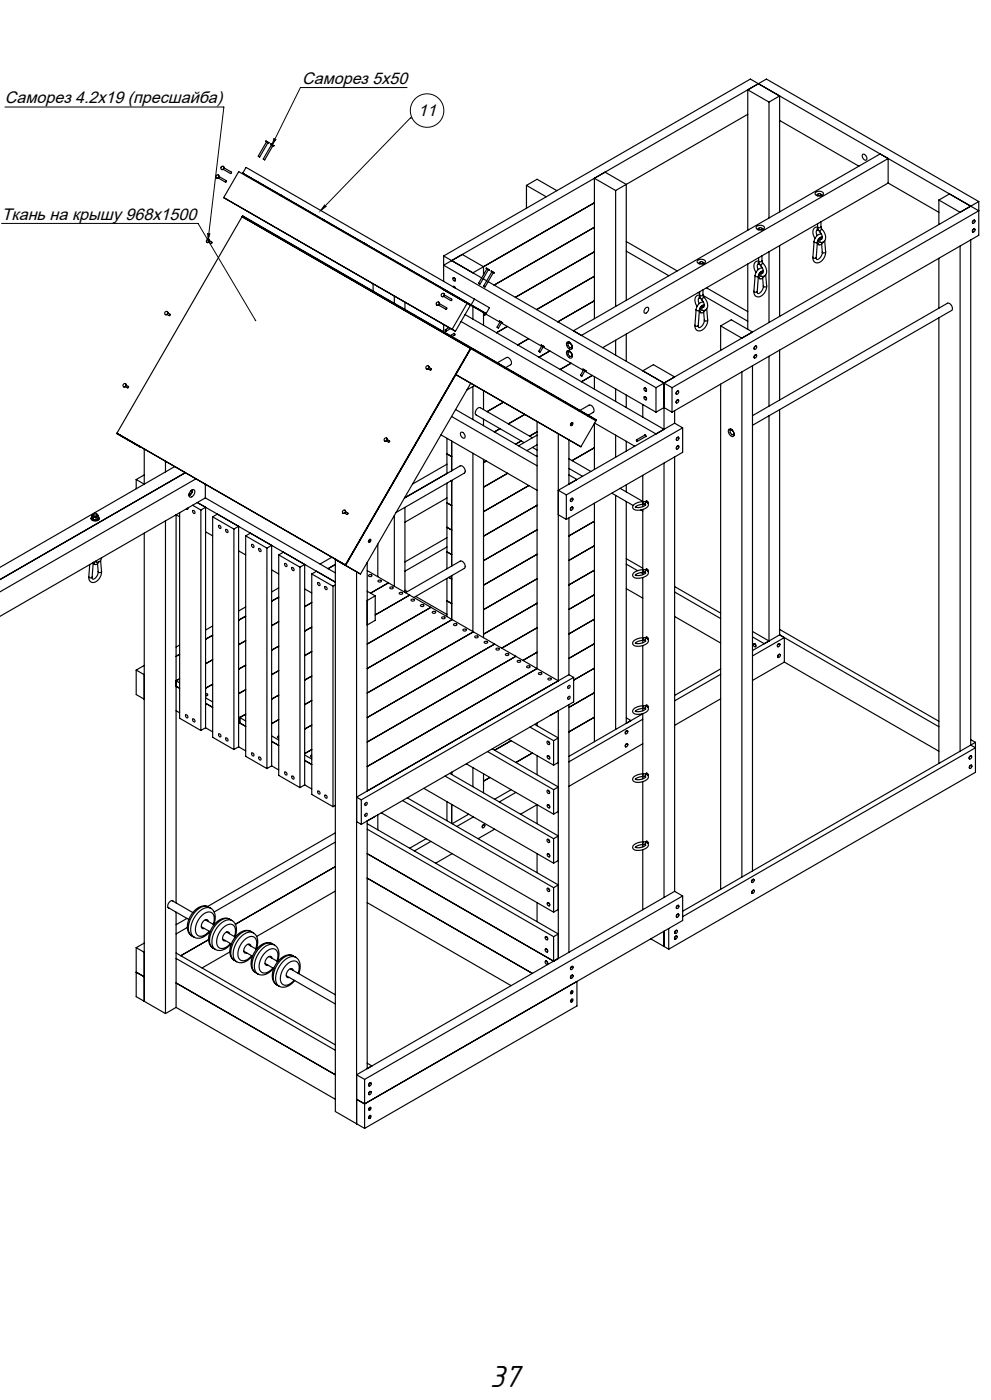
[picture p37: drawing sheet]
<svg xmlns="http://www.w3.org/2000/svg" width="297mm" height="420mm" viewBox="0 0 297 420" stroke-linecap="round" stroke-linejoin="round" font-family="sans-serif">
<defs><g id="words">
<text font-size="9.5" x="146.8" y="416.1">37</text>
<g font-size="5">
<text x="90.6" y="25.1">Саморез 5х50</text>
<text x="1.5" y="31">Саморез 4.2х19 (пресшайба)</text>
<text x="125.3" y="34.7">11</text>
<text x=".5" y="65.9">Ткань на крышу 968х1500</text>
</g>
</g></defs>
<g fill="none" stroke="#000" stroke-width=".35">
<path d="M224.1 26.9l5.6-3.2 63.6 36.8M224.1 34.3l-39.6 22.9M224.1 26.9v42.2M224.1 26.9l6.4 3.7M227.3 25.1l-91.9 53.1M230.5 30.6v34.8M230.5 30.6l3.2-1.8v34.8M233.7 36.1l23.7 13.8M65.4 52.5l.2 .4-.1 .3-.6 .2M65.6 53l2.2 1.2 .1 .3-.3 .2-2.2-1.3M66.9 49.9l.2 .3v.4l-.3 .3-.4-.1M67.1 50.4l2.2 1.2 .1 .3-.3 .2-2.2-1.3"/>
<path d="M71.5 51.5l69.5 40.1-4.5 7.8-69.5-40.1zM72.7 52l73 42.1 1-1.8-4.5-2.6M72.7 52l1-1.8 68.5 39.5M72.7 52l4.5 2.6M77.4 46.8l.4 .3zM78.9 47.7l.4 .3zM79.7 42.4l.9 .5M79.9 42.5l-.2-.1 .9 .5-.3-.1M79.9 42.5l.4 .3M79.9 42.5l-2.5 4.3M80.3 42.8l-2.5 4.3M81.2 43.2l.9 .6"/>
<path d="M81.4 43.4l-.2-.2 .9 .6-.3-.2M81.4 43.4l.4 .2M81.4 43.4l-2.5 4.3M81.8 43.6l-2.5 4.4M83.9 58.4h.1M84.2 58.5l-.3-.1 .9 .5-.2-.1M84.2 58.5l.4 .3M84.2 58.5l-.1 .2M84.6 58.8l-.1 .2M84.8 58.9h.1M157.8 55.6v6.9M157.8 55.6l5.9 3.4"/>
<path d="M157.8 55.6l3.2-1.8 5.9 3.4M178.1 53.5l3.2-1.9 6.4 3.7v34.8M178.1 53.5v42.1M178.1 53.5l6.4 3.7M184.5 57.2v34.7M244.5 57.7a1.46 1.46 0 0 1 2.3 .5 1.4 1.4 0 0 1-2.5-.2zM245 58.5l-.2 .2M245 58.5l-.3 .1M245 58.3v.5M245 58.4v.1M245.1 58.2l.4-.1a.37 .37 0 0 1 .5 .1 .37 .37 0 0 1-.1 .5 .37 .37 0 0 1-.5-.1l-.3-.1zM246 58.4l.3 .3z"/>
<path d="M246 58.3v.5M258.5 46.3a1.02 1.02 0 0 1 1.1 .6 1.02 1.02 0 0 1-.2 1.2l-.8-.7zM263.8 46.2l-92 53M266.2 54.9l15.2 8.8M266.2 54.9v-7.3l-91.9 53M266.2 54.9l-85.6 49.4M284.6 58.2l-3.2 1.8M62.6 71.8l.2 .3-.1 .4-.3 .3-.4-.1M62.8 72.3l.6 .3 .1 .3-.2 .2-.7-.4M72.5 65l-37.5 65 68.6 39.5 37.5-65.1M72.5 65l106.1 61.2-4.5 7.8-37.5-21.6 4.6-8.1M72.7 64.9l106 61.1-106.1-61.2-.1 .2"/>
<path d="M96.4 65.6h.1M96.7 65.8l-.3-.2 .9 .5-.2-.1M96.7 65.8l.4 .2M96.7 65.8l-.1 .1M97.1 66l-.1 .2M97.3 66.1h.1M108.9 72.8h.1M109.2 73l-.3-.2 .9 .6-.2-.2M109.2 73l.4 .2M109.2 73l-.1 .1M109.6 73.2l-.1 .2M109.8 73.4h.1"/>
<path d="M133 76.8l11.4 6.6M133 76.8l91.9-53.1 68.4 39.5-91.9 53.1M133 76.8v7.6M178.1 60.8l-33.2 19.2M178.1 68.2l-30 17.3M178.1 75.5l-23.6 13.7M187.7 75.3l12.8 7.4M187.7 72.5l15.3 8.8M209.1 78.1a1.46 1.46 0 0 1 2.3 .5 1.4 1.4 0 0 1-2.5-.2zM209.6 78.9l-.2 .2M209.6 78.9l-.2 .1M209.7 78.8v.4"/>
<path d="M209.7 78.8l-.1 .1M209.8 78.6l.3-.1a.37 .37 0 0 1 .5 .1 .37 .37 0 0 1-.1 .5 .37 .37 0 0 1-.5-.1l-.3-.2zM210.7 78.8l.2 .3zM210.7 78.8v.4M224.1 79.2v19.6M226.8 67.9a1.46 1.46 0 0 1 2.3 .5 1.4 1.4 0 0 1-2.5-.2zM227.3 68.7l-.2 .2M227.3 68.7l-.3 .1M227.4 78.3l.1 .7 .5 .7M227.4 78.3l.4 .3 .6-.3M227.4 68.5v.5M227.4 77.3v1"/>
<path d="M227.4 68.6l-.1 .1M227.4 78.3a1.63 1.63 0 0 0-1.2 2.7l.4 .7M227.4 78.5l-.1 .2a.36 .36 0 0 0-.1 .5 .36 .36 0 0 0 .5 .1M227.4 79.3h-.3l-.1 .3 .2 1.3M227.5 68.4l.3-.1a.37 .37 0 0 1 .5 .1 .37 .37 0 0 1-.1 .5 .37 .37 0 0 1-.5-.1l-.3-.1zM228.4 78.3l.3 .7M228.4 68.6l.2 .3zM228.4 68.5v.5M228.4 76.7v1.6M228.7 79l-.4 .2-.3 .5M228.7 79a2.49 2.49 0 0 1 .3 3.8 .59 .59 0 0 1-.9-.2 .59 .59 0 0 1 .6-.8l-.1-1.1-.6-1M230.5 75.5v21.3"/>
<path d="M233.7 73.7v21.2M243.6 77.2l.5 .3 .5-.3M244 72.5l-.4 4.7M244 72.5l.5 .3 .5-.2M244.9 72.9v.1M245 72.6l-.4 4.6M245 68.1l.2 .7 .5 .7M245 68.1l.5 .2 .5-.2M245 67.1v1M245 68.1a1.63 1.63 0 0 0-1.1 2.6l.4 .8M245.1 68.3l-.2 .2a.36 .36 0 0 0 0 .5 .36 .36 0 0 0 .4 .1M245.1 69.1h-.3l-.2 .3 .3 1.3"/>
<path d="M246 71.2l-.7 .6-.3 .8M246 68.1l.4 .7M246 66.5v1.6M246.2 70.2a2.39 2.39 0 0 0-2.2 2.3M246.2 73.2l.2 2.4M246.4 68.8l-.4 .2-.3 .5M246.4 68.8a2.49 2.49 0 0 1 .3 3.8 .59 .59 0 0 1-1-.2 .59 .59 0 0 1 .7-.8l-.1-1.1-.6-1M246.4 75.6a1.76 1.76 0 0 1-1.7 2.1l-.1-.5M246.7 72.6l-.2 .3a.75 .75 0 0 1-1.1 .5 .75 .75 0 0 1-.1-1.2l.5-.7 .6-.3a1.35 1.35 0 0 0-1.2 .8 1.35 1.35 0 0 0 .2 1.4M247.2 72.2l.2 3.3M247.4 75.5a2.93 2.93 0 0 1-3 3.3 1.49 1.49 0 0 1-.8-1.6M247.4 75.5l-.4 .4-.6-.3"/>
<path d="M281.4 60l6.3 3.7 3.2-1.8M281.4 60v7.4M281.4 77.5v15M287.7 73.8v151.6M290.9 72v151.5M290.9 61.9l-91.9 53v13.9l-59.6-34.4M291.7 68.8a.32 .32 0 0 1 .5 0 .32 .32 0 0 1-.1 .5 .38 .38 0 0 1-.4 .3 .38 .38 0 0 1-.3-.3 .38 .38 0 0 1 .3-.4zM291.7 66.2a.32 .32 0 0 1 .5 0 .32 .32 0 0 1-.1 .5 .38 .38 0 0 1-.4 .3 .38 .38 0 0 1-.3-.3 .38 .38 0 0 1 .3-.4zM292.1 68.7l-.6 .3 .1 .6M292.1 66.1l-.6 .3 .1 .6M293.3 60.5l-2.4 1.4M293.3 60.5v10.1l-91.9 53.1"/>
<path d="M50.1 93.4l.2 .4-.1 .4-.3 .2h-.4M50.3 93.9l.6 .4 .1 .3-.2 .1-.7-.4M111.8 85.1v2.2M118.2 88.8v2.2M121.4 90.6v2.2M131.4 90.6l.3 .4-.1 .4-.7 .1M131.7 91.1l2.2 1.2v.3l-.3 .2-2.2-1.3M132.9 88l.3 .3-.1 .4-.3 .3-.4-.1M133 86.7v.2l16.8 9.8M133 97.3v2.2M133.2 88.5l2.2 1.2v.3l-.3 .2-2.2-1.3M133.5 98.9l.2 .4z"/>
<path d="M133.9 87.5h.1M134.6 98.3l-1.1 .6M135.1 98.6l-1.4 .7M135.4 88.3h.1M135.7 83.4l.5 .1a.44 .44 0 0 1 .3 .5 .44 .44 0 0 1-.5 .3 .44 .44 0 0 1-.3-.6zM135.8 86h.3l.3 .4M135.8 86h.3l.4 .4M135.8 83.4l.6 .2-.1 .7M138.2 96.5l58.4 33.7M140 91l-4.5 7.8M141.7 92v3.7M142.2 89.7l-1 1.8"/>
<path d="M143.4 85l.5 .2zM144.8 83.6l1.1 .6M144.9 80l-6.4-3.7-5.5 3.3 63.6 36.7M144.9 80l-3.2 1.9M144.9 80v2.4M144.9 83.4v.3M144.9 93.8v3.8M144.9 85.8l.5 .3zM145.7 94.3l-.8 .4M145.7 80.5l.9 .5M145.9 80.6l-.2-.1 .9 .5-.2-.1M145.9 80.6l.5 .3"/>
<path d="M145.9 80.6l-2.5 4.4M146.3 84.5l55.1 31.8M146.4 80.9l-2.5 4.3M147.2 81.4l.9 .5M147.2 81.4l.2 .1zM147.4 81.5l.5 .3M147.4 81.5l-2.5 4.3M147.5 81.5l.6 .4-.2-.1M147.9 81.8l-2.5 4.3M149 98.1l.4 .3zM149.7 96.4l.9 .5M149.9 96.5l-.2-.1 .9 .5-.3-.1"/>
<path d="M149.9 96.5l.4 .3M149.9 96.5l-.9 1.6M150.3 96.9l12 7M150.3 96.8l-.9 1.6M152.1 97.9l-3.3 1.9M178.1 82.9l-17.3 10M178.1 90.2l-10.9 6.4M193.5 92.4a.57 .57 0 0 1 .9-.1 .57 .57 0 0 1-.1 .9l-.1 .2a.65 .65 0 0 1-1 .6 .65 .65 0 0 1 0-1.1zM208.3 97.6l.4 .3 .6-.2M208.6 92.9l-.3 4.7M208.6 92.9l.5 .3 .5-.2M209.2 87.8l.5 .2"/>
<path d="M209.6 93.3l.1 .1M209.6 93l-.3 4.7M209.7 88.5l.1 .7 .5 .7M209.7 88.5l.5 .3 .5-.3M209.7 87.5v1M209.7 88.5a1.63 1.63 0 0 0-1.2 2.7l.4 .7M209.7 88.7l-.1 .2a.36 .36 0 0 0-.1 .5 .36 .36 0 0 0 .5 .1M209.7 89.5l-.3 .1-.1 .2 .3 1.3M210.6 91.6l-.7 .6-.3 .8M210.7 88.5l.3 .7M210.7 87v1.5M210.7 88.6l13.4 7.8"/>
<path d="M210.8 90.6a2.39 2.39 0 0 0-2.2 2.3M210.9 93.6l.2 2.4M211 89.2l-.4 .2-.3 .5M211 89.2a2.49 2.49 0 0 1 .4 3.8 .59 .59 0 0 1-1-.2 .59 .59 0 0 1 .6-.8l-.1-1.1-.6-1M211.1 96a1.76 1.76 0 0 1-1.8 2.1v-.4M211.1 91.6a1.44 1.44 0 0 0-1 2.3l.6-.1 .6-.7M211.1 91.6a1.39 1.39 0 0 0-1.2 .8 1.39 1.39 0 0 0 .1 1.4M211.7 86.3l12.4 7.2M211.8 92.6l.3 3.4M212.1 96a2.93 2.93 0 0 1-3.1 3.2 1.49 1.49 0 0 1-.7-1.6M212.1 96l-.5 .3-.5-.3M216 97.8l3.2-1.9 6.3 3.7"/>
<path d="M216 97.8v7.3M216 97.8l6.3 3.6M225.9 87.4l.5 .3 .5-.2M226.3 82.7l-.4 4.7M226.3 82.7l.5 .3 .5-.2M227.3 83.1v.1M227.3 82.8l-.4 4.7M228.3 81.4l-.7 .6-.3 .8M228.5 80.4a2.39 2.39 0 0 0-2.2 2.3M228.6 83.4l.2 2.4M228.8 85.8a1.76 1.76 0 0 1-1.8 2.1l-.1-.4M228.8 81.4a1.44 1.44 0 0 0-1 2.3l.6-.2 .6-.7"/>
<path d="M228.8 81.4a1.39 1.39 0 0 0-1.3 .8 1.39 1.39 0 0 0 .2 1.4M229.5 82.4l.3 3.4M229.8 85.8a2.93 2.93 0 0 1-3.1 3.2 1.49 1.49 0 0 1-.8-1.6M229.8 85.8l-.5 .3-.5-.3M281.4 95.3v133.7M37.6 115.1l.2 .3-.1 .4-.3 .3-.4-.1M37.8 115.6l.6 .3 .1 .3-.2 .2-.7-.4M128.3 109.8l.3 .3-.1 .4-.3 .2h-.4M128.6 110.2l.6 .4v.3l-.2 .1-.7-.3M135.9 100.1l.4 .1-.1 .3M136.1 100l-1.2 .7M136.3 100.4l-.9 .6"/>
<path d="M141.1 104.6l-37.6 65M141.1 115l-33.1 57.2-6.8-4.1M141.7 116v9.9M142.3 115.6l-2.4 1.4M144.9 117.2v5.7M149 108.9l-.2 .1M149.1 108.8l2.7-1.5a1.44 1.44 0 0 1 1.2 2.1l-1.4 .9M151.5 110.3l-.2 .2M158.4 101.6l-3.2 1.9M161.5 105.4l.4 .2zM162.2 103.6l.9 .5M162.4 103.7l-.2-.1 .9 .5-.3-.1"/>
<path d="M162.4 103.7l.4 .3M162.4 103.7l-.9 1.7M162.8 104.1l12 7M162.8 104l-.9 1.6M164.8 105.3l-3.3 1.9M169.9 102.7a1.35 1.35 0 0 1 1.4 .6 1.35 1.35 0 0 1-.1 1.5 1.53 1.53 0 0 1-1.3-2.1zM169.9 105.3a1.35 1.35 0 0 1 1.4 .6 1.35 1.35 0 0 1-.1 1.5 1.53 1.53 0 0 1-1.3-2.1zM170.2 105.6l.1 .7 .5 .6h.5M170.2 102.9l.1 .8 .5 .6h.5M170.5 102.6v.2M170.5 105.2v.2M170.6 102.6l-.1 .2"/>
<path d="M170.6 105.2l-.1 .2M170.7 105.3l-.5 .3M170.7 102.7l-.5 .2M170.8 105.5l.5 .7M170.8 105.5l-.6 .1M170.8 102.9l.5 .7M170.8 102.9h-.6M170.9 105.5h-.1M170.9 102.8l-.1 .1M171.1 109l-3.2 1.8M171.3 104.3h.1M171.3 106.9h.1"/>
<path d="M171.3 103.6v.7M171.3 106.2v.7M171.4 104.3l.1 .1M171.4 106.9l.1 .1M171.4 104.3h.1M171.4 106.9h.1M171.4 106.1l-.1 .1M171.4 103.5l-.1 .1M171.5 106.8l-.2 .1M171.5 104.2l-.2 .1M174 112.6l.4 .2zM174.7 110.8l.9 .5"/>
<path d="M174.9 110.9l-.2-.1 .9 .5-.3-.1M174.9 110.9l.4 .3M174.9 110.9l-.9 1.7M175.3 111.3l21.3 12.4M175.3 111.2l-.9 1.6M177.5 112.6l-3.2 1.9M178.1 113v3.8M184.5 102.1v4.4M184.5 116.7v3.7M187.7 100.2v8.2M187.7 118.5v3.8M192.6 111.2l3.2-1.8 6.4 3.7-5.6 3.2"/>
<path d="M193 119.1h.4a.44 .44 0 0 1 .4 .6 .44 .44 0 0 1-.5 .3 .44 .44 0 0 1-.3-.6zM193 116.5h.4a.44 .44 0 0 1 .4 .5 .44 .44 0 0 1-.5 .4 .44 .44 0 0 1-.3-.6zM193.4 119h-.3M193.4 119l.4 .5-.2 .4M193.4 116.4h-.3M193.4 116.4l.4 .5-.2 .4M196.6 116.3v7.4M201.4 116.3v7.4M202.9 117.5a.34 .34 0 0 1 .5-.1 .34 .34 0 0 1-.1 .6 .35 .35 0 0 1-.6 .2 .35 .35 0 0 1 .1-.6zM203.3 117.4l-.6 .2-.1 .5 .2 .2M203.3 120l-.6 .2 .1 .7M216 115.2v151.6"/>
<path d="M222.3 111.6v151.5M225.5 109.7v151.6M226.3 106.6a.32 .32 0 0 1 .5 0 .32 .32 0 0 1-.1 .5 .38 .38 0 0 1-.4 .3 .38 .38 0 0 1-.4-.3 .38 .38 0 0 1 .3-.4zM226.3 104a.32 .32 0 0 1 .5 0 .32 .32 0 0 1-.1 .5 .38 .38 0 0 1-.4 .3 .38 .38 0 0 1-.4-.3 .38 .38 0 0 1 .3-.4zM226.7 106.5l-.6 .2v.7M226.7 103.9l-.6 .2v.7M230.5 106.9v14.9M233.7 105v15M35.1 130l6.9 4M37.5 131.4v.1M43.2 134.7v10.5l-2.4-1.3M49.6 138.4v3.2"/>
<path d="M52.4 140l-52.4 30.2M115.8 131.4l.3 .4M116.1 131.9l.6 .3v.4l-.2 .1-.7-.4M116.1 131.8l-.3 .5h-.5M132.2 130.5l28.8 16.6M133.9 131.5v10.6M133.9 136.2l1.5 .8M133.9 139.3l-10.3 5.9M135.3 124.9l25.7 14.8M135.4 132.3v8.9M136.5 122.9l24.5 14.1M138.1 129.7a1.02 1.02 0 0 1 1.1 .6 1.02 1.02 0 0 1-.2 1.2l-.8-.7z"/>
<path d="M141.7 136v53.5M144.9 125.8v1.9M144.9 137.8v53.5M145.8 138.3l-.9 .5M149.8 128.6l-1.6 1M150.9 120.6l-4.9 2.9M156.2 132.3l-1.7 1M157.3 124.3l-5 2.9M159.6 131.3l-15.7-9a1.44 1.44 0 0 0-1.2 2.2l14.4 8.3M159.6 134.2l1.4 .8M161 133.4l-3.1 1.8M161 130.5l-5.6 3.3"/>
<path d="M161 129.5l-2.3 1.3M161 136.9h-.1M161 126.4v74.2l-51 29.4M167.3 130.1v74.1l-57.3-33M170.5 137.6l6.6 3.8M170.5 132v13.2l2.4-1.3-2.4-1.4M171.2 126.9a.35 .35 0 0 1 .6 0 .35 .35 0 0 1-.2 .6 .35 .35 0 0 1-.6 .1 .35 .35 0 0 1 .1-.6zM173.7 123.2l-.2 .1M173.8 123.1l2.7-1.5a1.44 1.44 0 0 1 1.3 2.1l-1.5 .9M176.2 124.6l-.2 .1M178.1 134.3l-6.7 3.9M178.1 127v13.8"/>
<path d="M178.2 126.9l12 7M184.5 130.6v6.6M187.7 132.4v2.9M190.7 132l.3 .4zM192.6 121.4v3.7M193.2 130.5l.4 .1-.1 .4M193.4 130.5l-2.7 1.5M193.6 130.9l-2.6 1.5M196.6 123.7l2.4-1.4 2.4 1.4M199 138.9v130.3M202.2 127l-34.9 20.1 2.4 1.4M202.2 127l2.4 1.3"/>
<path d="M202.2 123.2v3.8M202.2 137.1v130.3M202.9 120.1a.32 .32 0 0 1 .5 0 .32 .32 0 0 1-.1 .5 .38 .38 0 0 1-.4 .3 .38 .38 0 0 1-.4-.3 .38 .38 0 0 1 .3-.4zM203 133.9a.32 .32 0 0 1 .5 0 .32 .32 0 0 1-.1 .5 .38 .38 0 0 1-.4 .4 .38 .38 0 0 1-.4-.4 .38 .38 0 0 1 .3-.4zM203 131.3a.32 .32 0 0 1 .5 0 .32 .32 0 0 1-.1 .5 .38 .38 0 0 1-.4 .3 .38 .38 0 0 1-.4-.3 .38 .38 0 0 1 .3-.4zM203.4 133.8l-.6 .3v.6M203.4 131.2l-.6 .3v.6M204.6 128.3l-34.9 20.2M204.6 128.3v7.4l-34.9 20.1M218.4 128.8a1.29 1.29 0 0 1 1.4 .7 1.29 1.29 0 0 1-.2 1.5 1.59 1.59 0 0 1-1.2-2.2zM218.8 129v.8l.6 .6h.5M219 128.7v.2l.1-.1"/>
<path d="M219.2 128.8l-.4 .2M219.4 129l.4 .6M219.4 129h-.6M219.4 129h.1M219.8 130.4l.2 .1M219.9 130.4h.1M219.9 129.7v.7M220 130.3l-.1 .1M225.5 124.7l58.4-33.7a1.44 1.44 0 0 1 1.3 2.1l-59.7 34.5M230.5 124.7v67.6l-5-2.9M233.7 122.9v67.6M27.3 155.5a1.27 1.27 0 0 0 1.2 .8 1.27 1.27 0 0 0 1.2-.8"/>
<path d="M27.6 155a.64 .64 0 0 0-.2 .8 .64 .64 0 0 0 .8 .3h.6a.64 .64 0 0 0 .8-.3 .64 .64 0 0 0-.2-.8M27.6 154.6l.3 1.2M27.6 154.6l.1 .2M27.7 154.8l.6 .3M27.7 154.8l.2 .3M27.9 155.8l.9 .1M27.9 155.1h.4M27.9 155.1v.7M28 154.4l-.3 .4M28 154.4l-.4 .2M28 154.2v.6l.6 .2 .4-.2v-.6M28 154.3v.1"/>
<path d="M28.1 154.1l.4-.2a.37 .37 0 0 1 .5 .2 .37 .37 0 0 1-.1 .5 .37 .37 0 0 1-.5-.1l-.3-.1zM28.3 155.1l.5 .2M28.8 155.3v.6M29 154.3l.3 .3M29.1 155l-.8 .1M29.1 155l-.3 .3M29.3 154.6l-.2 .4M29.3 154.6l.1 .3M29.4 154.9v.6l-.6 .4M29.4 154.9l-.3 .1M40.8 143.9v2.7M43.2 159.9v140.5"/>
<path d="M43.2 142.5l-2.4 1.4M49.6 156.3v147.8M53.8 155l-1-.6v116.5M53.8 153.8v61.7l6.4 3.6M55.6 141.8l-55.6 32.1M56.3 152.4a.28 .28 0 0 1-.1 .4 .28 .28 0 0 1-.4-.1M57.1 148.4l-.5 .3M57.1 147.3a.71 .71 0 0 1 1.1-.3 .71 .71 0 0 1 .1 1.1l-.5 .7a.68 .68 0 0 1-1 .2 .68 .68 0 0 1-.1-1zM57.3 147.2l.1 .3-.1 .4-.6 .4M57.3 147.2h.1M57.6 147l-.2 1-.8 .6M57.7 146.9l-.1 .6"/>
<path d="M57.7 151.6l2.5 1.4M57.8 153.1l.6 .4a.36 .36 0 0 1-.2 .6 .36 .36 0 0 1-.4-.5zM58.7 143.6l-58.7 34M59.1 150.8l41.4 23.8M60.2 153l1.4-.8v66.1M60.2 153v66.1M61.5 145.3v4.1M61.5 149.4l-61.5 35.5M61.5 149.4l39 22.5M61.6 159.5l2.1 1.3M63.7 155l6.4 3.7M63.7 155v66.2l6.4 3.7"/>
<path d="M65.1 154.2l-1.4 .8M65.6 157.6l.5 .4a.35 .35 0 0 1-.1 .6 .35 .35 0 0 1-.4-.4zM67.7 158.9l.6 .3a.36 .36 0 0 1-.2 .6 .36 .36 0 0 1-.4-.4zM70.1 158.7l1.4-.8v66.1M70.1 158.7v66.2M75 159.9l-1.4 .9M103.3 153.1l.3 .3M103.6 153.5l.6 .4v.3l-.2 .1-.7-.3M103.6 153.4l-.3 .6h-.5M118.2 154.7v21.2M121.2 149.4l16.7-9.6a1.44 1.44 0 0 1 1.3 2.1l-20.5 11.8M121.4 149.1v.2"/>
<path d="M121.4 152.2v25.5M133.9 144.9v25.7M133.9 150.9l1.5 .8M133.9 158.2l1.5 .8M133.9 149.4l-12.5 7.3M135.2 144.2l.2 .1M135.4 144.1v25.7M152.1 142l-7.2 4.2M158.5 145.7l-13.6 7.8M161 158.9l-16.1 9.3M161 151.6l-16.1 9.3M167.3 154.4l2.4 1.4"/>
<path d="M169.7 148.5v7.3M170.5 140.5l4.1 2.4M170.5 155.4v47M171.3 152.2a.32 .32 0 0 1 .5 .1 .32 .32 0 0 1-.2 .4 .38 .38 0 0 1-.4 .4 .38 .38 0 0 1-.3-.4 .38 .38 0 0 1 .3-.4zM171.3 149.6a.32 .32 0 0 1 .5 .1 .32 .32 0 0 1-.2 .4 .38 .38 0 0 1-.4 .4 .38 .38 0 0 1-.3-.4 .38 .38 0 0 1 .3-.4zM171.6 152.1l-.6 .3 .1 .7M171.6 149.5l-.6 .3 .1 .6M178.1 156.4l-7.6 4.4M178.1 151v71.5M183.4 148l6.4 3.7M184.5 148.6v70.2M185.9 146.5l6.7 3.9"/>
<path d="M187.7 145.5v2.1M187.7 150.5v66.5M190.5 152.1l.3 .1M192.1 153l.5 .3M192.6 142.6v7.9M192.6 151.3v.7M192.6 152.8v18.1M192.9 150.5l-.2 .3 .1 .5M192.9 150.5a3 3 0 0 0-3.3 1.7 2.18 2.18 0 0 0 3 .6l.9-.3a.87 .87 0 0 0 .9-.9 .87 .87 0 0 0-.8-.9l-.3 .4 .2 .3a3.3 3.3 0 0 1-3.1 .7l1-.6 1.4-.2M192.9 150.5l1-.2 .3 .3v.4M193.4 151.3h-.6M26.6 173.1l.5 .3 .5-.3"/>
<path d="M26.9 169.4l-.3 3.7M28 168.8l-.1 .1M28 168.7l.4 .6M28 168.9l-.4 4.2M29.2 169.1l.2 2.4M29.4 171.5a1.76 1.76 0 0 1-1.7 2.1l-.1-.5M29.7 168.5l-.4 .5a.63 .63 0 0 1-.7 .4 .63 .63 0 0 1-.5-.7M30.2 168.1l.2 3.3M30.4 167.3a1.1 1.1 0 0 1-.5 1.1 1.1 1.1 0 0 1-1.2-.1M30.4 171.4a2.93 2.93 0 0 1-3 3.3 1.49 1.49 0 0 1-.8-1.6M30.4 171.4l-.5 .4-.5-.3M71.5 165.3l2.1 1.2"/>
<path d="M73.6 160.8l6.4 3.6M73.6 160.8v66.1l6.4 3.7M75.5 163.4l.5 .3a.35 .35 0 0 1-.1 .6 .35 .35 0 0 1-.4-.4zM77.6 164.6l.6 .3a.36 .36 0 0 1-.2 .6 .36 .36 0 0 1-.4-.4zM80 164.4l1.4-.8v66.2M80 164.4v66.2M81.4 171l2.1 1.2M83.5 179.1l-2.1 1.3M83.5 176.4l-2.1 1.2M83.5 166.5l6.4 3.6M83.5 166.5v66.1l6.4 3.7M84.9 165.7l-1.4 .8"/>
<path d="M85.4 169.1l.5 .3a.35 .35 0 0 1-.1 .6 .35 .35 0 0 1-.4-.4zM87.5 170.3l.6 .4a.36 .36 0 0 1-.2 .5 .36 .36 0 0 1-.4-.4zM89.9 170.1l1.4-.8v66.2M89.9 170.1v66.2M91.3 176.7l2.1 1.2M93.4 172.2l6.4 3.7M93.4 172.2v66.1l6.4 3.7M94.8 171.4l-1.4 .8M95.3 174.8l.5 .3a.35 .35 0 0 1-.1 .6 .35 .35 0 0 1-.4-.4zM97.4 176l.6 .4a.36 .36 0 0 1-.2 .5 .36 .36 0 0 1-.4-.4zM99.5 167.2l-3.6 2M99.8 175.9v66.1"/>
<path d="M100.5 167.8v165.7l8.8 5M100.5 169.3l-2.2 1.3M100.5 175.5l-.7 .4M106.9 171.5v165.6M110 168.7v68.6M110 177.4l2.5 1.4M110.5 172.5l.2-.1a.44 .44 0 0 1 .7 0 .44 .44 0 0 1 0 .6 .44 .44 0 0 1-.7 0zM110.7 161.9a.35 .35 0 0 1 .5 .1 .35 .35 0 0 1-.2 .5 .35 .35 0 0 1-.6 .1 .35 .35 0 0 1 .2-.6zM110.7 162.1l.3 .1-.3 .3zM112.5 178.8l-2.5 1.4M112.5 178.8v7.3l-2.5 1.4M113.2 163.2v9.8"/>
<path d="M113.3 174.2l.2-.1a.44 .44 0 0 1 .7-.1 .44 .44 0 0 1 0 .6 .44 .44 0 0 1-.7 0zM116.4 174.9l-5.4 3.1M116.9 176.2l.2-.1a.44 .44 0 0 1 .6-.1 .44 .44 0 0 1 0 .7 .44 .44 0 0 1-.6-.1zM119.7 177.8l.2-.1a.44 .44 0 0 1 .6 0 .44 .44 0 0 1 0 .6 .44 .44 0 0 1-.6 0zM121.4 177.1l.7 .4M121.5 177.8l16.4-9.5a1.44 1.44 0 0 1 1.3 2.2l-15.2 8.8M122.8 178.5l-10.3 6M123.2 179.9l.2-.1a.44 .44 0 0 1 .7-.1 .44 .44 0 0 1 0 .7 .44 .44 0 0 1-.7-.1zM124.6 178.9l9.3 5.4M133.9 173.5v11.5M133.9 165.5l1.5 .9M133.9 164.1l-12.5 7.3"/>
<path d="M133.9 161.3l-12.5 7.3M134.5 173.2l.9 .5M135.4 172.7v13.1M161 166.3l-16.1 9.3M161 173.6l-16.1 9.3M178.1 178.4l-7.6 4.4M178.1 171.1l-7.6 4.4M178.1 163.7l-7.6 4.4M187.7 167.6l4.9 2.9M187.7 169.2l3.4 2M187.7 176.6l4.9 2.8M192.1 171.8l.5 .3"/>
<path d="M192.6 171.7v.7M192.6 173.3v18M192.8 171.7l-1.4 .3-1 .5M192.9 170.9l-.2 .4 .1 .4M192.9 170.9a3 3 0 0 0-3.3 1.7 2.18 2.18 0 0 0 3 .7l.9-.4a.87 .87 0 0 0 .9-.9 .87 .87 0 0 0-.8-.9l-.3 .4 .2 .3M192.9 170.9l1-.2 .3 .3v.4M193.4 171.7h-.6M193.5 171.8a3.3 3.3 0 0 1-3.1 .7M202.2 176l13.8 7.9M202.2 177.6l13.8 8M43.2 199.6l-2.4 1.4M53.8 196.3l-1 .6"/>
<path d="M53.8 193.5l-1 .6M63.7 190.6l-2.1 1.2M63.7 187.8l-2.1 1.2M63.7 197.9l-2.1 1.2M73.6 184.9l-2.1 1.2M73.6 182.1l-2.1 1.2M73.6 199.5l-2.1 1.3M73.6 192.2l-2.1 1.2M83.5 193.8l-2.1 1.3M83.5 186.5l-2.1 1.2M93.4 195.5l-2.1 1.2M93.4 188.1l-2.1 1.2"/>
<path d="M93.4 180.8l-2.1 1.2M126.1 181.5l.2-.1a.44 .44 0 0 1 .6-.1 .44 .44 0 0 1 0 .7 .44 .44 0 0 1-.6-.1zM129.1 182.2l-19.1 11M129.6 183.6l.2-.2a.44 .44 0 0 1 .6 0 .44 .44 0 0 1 0 .6 .44 .44 0 0 1-.6 0zM132.4 185.2l.2-.1a.44 .44 0 0 1 .7-.1 .44 .44 0 0 1 0 .7 .44 .44 0 0 1-.7-.1zM133.9 180.2l1.5 .9M135.5 185.9l-25.5 14.7M136 187.2l.2-.1a.44 .44 0 0 1 .6 0 .44 .44 0 0 1 0 .6 .44 .44 0 0 1-.6-.1zM138.8 188.9l.2-.1a.44 .44 0 0 1 .6-.1 .44 .44 0 0 1 0 .6 .44 .44 0 0 1-.6 0zM141.9 189.5l-31.9 18.4M142.3 190.9l.2-.1a.44 .44 0 0 1 .7-.1 .44 .44 0 0 1 0 .7 .44 .44 0 0 1-.7-.1zM145.2 192.5l.2-.1a.44 .44 0 0 1 .6 0 .44 .44 0 0 1 0 .6 .44 .44 0 0 1-.6 0z"/>
<path d="M148.2 193.2l-38.2 22.1M148.7 194.6l.2-.1a.44 .44 0 0 1 .6-.1 .44 .44 0 0 1 0 .7 .44 .44 0 0 1-.6-.1zM151.5 196.2l.2-.1a.44 .44 0 0 1 .7-.1 .44 .44 0 0 1 0 .7 .44 .44 0 0 1-.7-.1zM154.6 196.9l-44.6 25.7M155.1 198.3l.2-.2a.44 .44 0 0 1 .6 0 .44 .44 0 0 1 0 .6 .44 .44 0 0 1-.6 0zM157.9 199.9l.2-.1a.44 .44 0 0 1 .6-.1 .44 .44 0 0 1 0 .7 .44 .44 0 0 1-.6-.1zM161 188.3l-10.6 6.2M161 195.7l-4.3 2.4M161 181l-16.1 9.3M178.1 193.1l-7.6 4.4M178.1 185.8l-7.6 4.4M192.6 192.1v.7"/>
<path d="M192.6 193.7v18M192.9 191.3l-.2 .4 .1 .4M192.9 191.3a3 3 0 0 0-3.3 1.7 2.18 2.18 0 0 0 3 .7l.9-.4a.87 .87 0 0 0 .9-.9 .87 .87 0 0 0-.8-.8l-.3 .3 .2 .3a3.3 3.3 0 0 1-3.1 .7l1-.5 1.4-.3M192.9 191.3l1-.2 .3 .3v.4M193.4 192.1h-.6M202.2 185l13.8 7.9M225.5 191.1l3.6 2M225.8 193.2h.4a.44 .44 0 0 1 .4 .5 .44 .44 0 0 1-.6 .4 .44 .44 0 0 1-.2-.6zM225.9 193.1l.6 .3-.1 .6M233.3 193.2a.32 .32 0 0 1 .5 0 .32 .32 0 0 1-.2 .5 .38 .38 0 0 1-.3 .4 .38 .38 0 0 1-.4-.4 .38 .38 0 0 1 .3-.4zM233.4 196.4a.32 .32 0 0 1 .5 .1 .32 .32 0 0 1-.1 .4 .38 .38 0 0 1-.4 .4 .38 .38 0 0 1-.4-.4 .38 .38 0 0 1 .3-.4zM233.6 193.1l-.6 .4 .1 .5"/>
<path d="M233.6 193.1h.1M233.7 190.5l-8.2 4.7M233.7 188.8l47.7 27.6M233.7 190.5l47.7 27.5M233.7 190.5l1.4 .8M233.8 196.3l-.6 .3v.6M235.1 198.6l46.3 26.8M235.1 191.3l-9.6 5.5M235.1 191.3v7.3M235.1 198.6l-9.6 5.5M40.8 201v7.4l2.4 1.4M40.8 201l2.4 1.4"/>
<path d="M52.8 213.2l1 .6M52.8 205.9l1 .6M53.8 203.6l-1 .6 1 .7M55.7 214.5l.6 .3a.36 .36 0 0 1-.2 .6 .36 .36 0 0 1-.4-.4zM57.8 215.7l.6 .3a.35 .35 0 0 1-.2 .6 .35 .35 0 0 1-.4-.4zM61.6 208.2a.4 .4 0 0 1 .6 0 .4 .4 0 0 1 0 .5 .4 .4 0 0 1-.6 0M61.6 218.3l2.1 1.3M61.6 211l2.1 1.2M61.6 218.3l-1.4 .8M61.6 209.3l2.1 1.3M63.7 205.3l-2.1 1.2M71.5 216.7l2.1 1.2z"/>
<path d="M71.5 215.1l2.1 1.2M73.6 206.9l-2.1 1.2M73.6 214.2l-1.7 1.1v1.6M83.5 201.2l-2.1 1.2M83.5 208.5l-2.1 1.3M83.5 215.9l-2.1 1.2M93.4 202.8l-2.1 1.2M93.4 217.5l-2.1 1.2M93.4 210.2l-2.1 1.2M158.8 218.1l7.1 4.1M160.3 217.3l7 4.1-1.4 .8M161 216.9v.8"/>
<path d="M161.4 201.9l.2-.1a.44 .44 0 0 1 .7 0 .44 .44 0 0 1 0 .6 .44 .44 0 0 1-.7-.1zM164.3 203.6l.1-.1a.44 .44 0 0 1 .7-.1 .44 .44 0 0 1 0 .6 .44 .44 0 0 1-.7 0zM164.9 214.6h.1M164.9 214.6l2.4-1.4v74.3M170.4 205.8a.34 .34 0 0 1 .5-.1 .34 .34 0 0 1-.2 .6 .35 .35 0 0 1-.5 .2 .35 .35 0 0 1 .1-.6zM170.4 209a.34 .34 0 0 1 .5 0 .34 .34 0 0 1-.2 .6 .35 .35 0 0 1-.5 .1 .35 .35 0 0 1 .1-.6zM170.5 211.4v74.3M170.5 202.4l-63.6 36.7 1.4 .9M170.5 202.4l1.4 .8M171.9 203.2v7.4l-63.6 36.7M171.9 203.2l-63.6 36.8M178.1 200.5l-6.2 3.6"/>
<path d="M178.1 215.2l-7.6 4.4M178.1 207.8l-7.6 4.4M187.7 215.4l1.4 .8M187.7 219.3a.32 .32 0 0 1 .5 .1 .32 .32 0 0 1-.1 .4 .38 .38 0 0 1-.4 .4 .38 .38 0 0 1-.4-.4 .38 .38 0 0 1 .3-.4zM188.1 219.2l-.6 .3v.6M192.6 214.1l-22.1 12.8M192.6 212.5v.7M192.6 214.1v18.1M192.6 215.8l-22.1 12.7M192.8 212.5l-1.4 .3-1 .6M192.9 211.7l-.2 .4 .1 .4M192.9 211.7a3 3 0 0 0-3.3 1.7 2.18 2.18 0 0 0 3 .7l.9-.4a.87 .87 0 0 0 .9-.9 .87 .87 0 0 0-.8-.8l-.3 .3 .2 .4a3.3 3.3 0 0 1-3.1 .6"/>
<path d="M192.9 211.7l1-.2 .3 .3v.4M193.4 212.5h-.6M216 200.7l-13.8 7.9M216 202.3l-13.8 8M216 209.6l-13.8 8M65.6 220.2l.6 .3a.36 .36 0 0 1-.2 .6 .36 .36 0 0 1-.4-.4zM67.7 221.4l.6 .3a.35 .35 0 0 1-.2 .6 .35 .35 0 0 1-.4-.4zM71.5 224l2.1 1.3M71.5 224l-1.4 .9M75.5 225.9l.6 .4a.36 .36 0 0 1-.2 .5 .36 .36 0 0 1-.4-.4zM77.6 227.1l.6 .4a.35 .35 0 0 1-.2 .6 .35 .35 0 0 1-.4-.4zM81.4 229.8l2.1 1.2"/>
<path d="M81.4 222.4l2.1 1.2M81.4 229.8l-1.4 .8M81.4 220.8l2.1 1.2M83.5 220.8a.3 .3 0 0 0-.4 .3 .3 .3 0 0 0 .4 .3M85.4 231.6l.6 .4a.36 .36 0 0 1-.2 .6 .36 .36 0 0 1-.4-.5zM87.5 232.8l.6 .4a.35 .35 0 0 1-.2 .6 .35 .35 0 0 1-.4-.4zM91.3 235.5l2.1 1.2M91.3 228.1l2.1 1.2M91.3 235.5l-1.4 .8M91.3 226.5l2.1 1.2M93.4 226.5a.3 .3 0 0 0-.4 .3 .3 .3 0 0 0 .4 .3M93.4 224.9l-2.1 1.2"/>
<path d="M95.3 237.3l.6 .4a.36 .36 0 0 1-.2 .6 .36 .36 0 0 1-.4-.5zM97.4 238.6l.6 .3a.35 .35 0 0 1-.2 .6 .35 .35 0 0 1-.4-.4zM108.3 240v7.3M122.1 239.4l45.2 26.1-1.4 .8M127 236.5l38.9 22.5M133.4 232.8l32.5 18.8M134.8 232l32.5 18.8-1.4 .8M135.4 231.7v.6M139.7 229.1l26.2 15.2M141.7 230.3v5.7M144.9 232.1v5.7M146.1 225.5l19.8 11.4"/>
<path d="M146.8 233.2l-1.9 1.1M147.5 224.7l19.8 11.4-1.4 .8M152.5 221.8l13.4 7.8M153.2 236.9l-5 2.9M153.2 222.2l-5 2.9M154.6 237.7l-4.9 2.9M159.6 225.9l-5 2.8M161 226.7v5.7M164 237.2h.4a.44 .44 0 0 1 .4 .6 .44 .44 0 0 1-.6 .3 .44 .44 0 0 1-.3-.6zM164 222.5h.4a.44 .44 0 0 1 .4 .6 .44 .44 0 0 1-.6 .3 .44 .44 0 0 1-.3-.6zM164 226.8h.4a.44 .44 0 0 1 .4 .6 .44 .44 0 0 1-.5 .3 .44 .44 0 0 1-.3-.6zM164 237.1l.6 .3v.7"/>
<path d="M164 222.4l.6 .3v.7M164.1 226.7l.6 .3-.1 .6M165.9 222.2v7.4M165.9 236.9v7.4M167.3 228.7l-1.4 .9M187.7 223.2a.32 .32 0 0 1 .5 .1 .32 .32 0 0 1-.1 .5 .38 .38 0 0 1-.4 .3 .38 .38 0 0 1-.4-.4 .38 .38 0 0 1 .3-.4zM188.1 223.1l-.6 .3v.7M192.6 233v.6M192.6 234.5v18.1M192.6 223.1l-22.1 12.8M192.9 232.2l-.2 .3 .1 .5M192.9 232.2a3 3 0 0 0-3.3 1.7 2.18 2.18 0 0 0 3 .6l.9-.4a.87 .87 0 0 0 .9-.8 .87 .87 0 0 0-.8-.9l-.3 .4 .2 .3a3.3 3.3 0 0 1-3.1 .7l1-.6 1.4-.2"/>
<path d="M192.9 232.2l1-.3 .3 .3v.4M193.4 232.9l-.6 .1M290.8 226.9a.32 .32 0 0 1 .4 0 .32 .32 0 0 1-.1 .5 .38 .38 0 0 1-.4 .3 .38 .38 0 0 1-.3-.3 .38 .38 0 0 1 .3-.4zM290.8 229.7a.32 .32 0 0 1 .5 0 .32 .32 0 0 1-.1 .5 .38 .38 0 0 1-.4 .3 .38 .38 0 0 1-.4-.3 .38 .38 0 0 1 .3-.4zM290.9 221.9l1.4 .8M290.9 223.5l1.4 .8-87.7 50.7M290.9 223.5l-86.3 49.9M291.1 226.8l-.6 .3 .1 .6M291.2 229.6l-.6 .3 .1 .6M292.3 222.7l-1.4 .8M292.3 222.7v9l-91.9 53.1M100.5 260l-30 17.3"/>
<path d="M100.5 252.6l-36.3 21M100.5 249.9l-38.3 22.1M100.5 241.6l-.7 .4M106.9 246.5l1.4 .8M109.5 240.9a.34 .34 0 0 1 .6 0 .34 .34 0 0 1-.2 .5 .35 .35 0 0 1-.6 .2 .35 .35 0 0 1 .2-.6zM109.5 244.1a.34 .34 0 0 1 .6 0 .34 .34 0 0 1-.2 .6 .35 .35 0 0 1-.6 .1 .35 .35 0 0 1 .2-.5zM110 256.1l55.9 32.2v-7.3M110 247.1l57.3 33.1-1.4 .8M110 248.8l55.9 32.2M112.5 244.9l-2.5 1.4v74.3l1.5-.8-1.5-.8M112.5 244.9h.1M113.2 244.5v4.5"/>
<path d="M114.3 243.8l51.6 29.8M120.6 240.2l45.3 26.1M127.7 251.6l-4.9 2.9M129.1 252.4l-4.9 2.9M133.9 240.5v5.7M135.4 241.3v5.7M135.5 256.1l-4.9 2.9M140.5 244.3l-5 2.8M141.9 245.1l-5 2.8M144.8 247.5a.32 .32 0 0 1 .5 0 .32 .32 0 0 1-.1 .5 .38 .38 0 0 1-.4 .3 .38 .38 0 0 1-.4-.3 .38 .38 0 0 1 .4-.4zM145.2 247.4l-.6 .3 .1 .6M148.2 248.8l-4.9 2.8"/>
<path d="M156 244.3l5-2.9v5.7M161 256.1v5.7M164 251.9h.4a.44 .44 0 0 1 .4 .6 .44 .44 0 0 1-.6 .3 .44 .44 0 0 1-.3-.6zM164 256.2h.4a.44 .44 0 0 1 .4 .6 .44 .44 0 0 1-.5 .3 .44 .44 0 0 1-.3-.6zM164 241.5h.4a.44 .44 0 0 1 .4 .6 .44 .44 0 0 1-.5 .3 .44 .44 0 0 1-.3-.6zM164 251.8l.6 .3v.7M164.1 256.1l.6 .3-.1 .6M164.1 241.4l.6 .3-.1 .6M165.9 251.6v7.4M167.3 258.1l-1.4 .9M167.3 243.4l-1.4 .9M192.6 253.4v.7"/>
<path d="M192.6 254.9v18M192.8 253.4l-1.4 .2-1 .6M192.9 252.6l-.2 .3 .1 .5M192.9 252.6a3 3 0 0 0-3.3 1.7 2.18 2.18 0 0 0 3 .6l.9-.4a.87 .87 0 0 0 .9-.8 .87 .87 0 0 0-.8-.9l-.3 .4 .2 .3a3.3 3.3 0 0 1-3.1 .7M192.9 252.6l1-.3 .3 .4v.3M193.4 253.3l-.6 .1M50.4 272.3l6.2 3.6M51.6 270.2l6.2 3.6M51.9 270.4a1.32 1.32 0 0 0-1.4 .4 1.32 1.32 0 0 0-.2 1.4l.4 .3M52.8 273.6v28.6M56 275.5l-3.2 1.9M56.2 278.2l-3.4 2"/>
<path d="M60.3 278l2.7 1.5M61.5 275.9l2.7 1.5M62.4 276.5a.8 .8 0 0 0-.7-.7 .8 .8 0 0 0-.8 .7l-.5 1a.72 .72 0 0 0 0 .8 .72 .72 0 0 0 .8 .2M62.5 272.1a3.9 3.9 0 0 0-4.9 1.9 5.1 5.1 0 0 0-.5 6.5l.4 .2M62.5 272.1a3.6 3.6 0 0 0-4.2 1.7 5.8 5.8 0 0 0-1.2 6.6l.4 .3M62.5 272.1l.7 .4M62.9 279.5a3.8 3.8 0 0 1-4.7 1.7M63.2 272.5a3.8 3.8 0 0 1 .9 4.9M63.2 272.5a3.6 3.6 0 0 0-4.2 1.7 5.8 5.8 0 0 0-1.2 6.6l.4 .4M63.9 277.3a2.46 2.46 0 0 0-1.1-3.7 5.3 5.3 0 0 0-4 6.5 1.93 1.93 0 0 0 3.1 0l.8-.7M67.9 279.6l2.6 1.5M68.8 275.8a3.9 3.9 0 0 0-4.8 1.8 5.1 5.1 0 0 0-.5 6.6l.3 .2"/>
<path d="M68.8 275.8a3.6 3.6 0 0 0-4.1 1.7 5.8 5.8 0 0 0-1.3 6.6l.4 .3M68.8 275.8l.7 .4M69.5 276.2a3.8 3.8 0 0 1 .9 4.9M69.5 276.2a3.6 3.6 0 0 0-4.1 1.7 5.8 5.8 0 0 0-1.3 6.6l.4 .3M75.2 279.4a3.9 3.9 0 0 0-4.8 1.9 5.1 5.1 0 0 0-.6 6.5l.4 .3M75.2 279.4a3.6 3.6 0 0 0-4.2 1.7 5.8 5.8 0 0 0-1.2 6.7l.4 .3M75.2 279.4l.7 .4M75.9 279.9a3.8 3.8 0 0 1 .9 4.8M75.9 279.8a3.6 3.6 0 0 0-4.2 1.8 5.8 5.8 0 0 0-1.2 6.6l.4 .3M100.5 267.3l-23.6 13.7M110 263.4l49.5 28.6M110 270.8l43.2 24.9"/>
<path d="M161 270.8v5.7M164 266.6h.4a.44 .44 0 0 1 .4 .6 .44 .44 0 0 1-.6 .3 .44 .44 0 0 1-.3-.6zM164 270.9h.4a.44 .44 0 0 1 .4 .6 .44 .44 0 0 1-.5 .3 .44 .44 0 0 1-.3-.6zM164 266.5l.6 .3v.6M164.1 270.8l.6 .3-.1 .6M165.9 266.3v7.3M167.3 272.8l-1.4 .8M199 279.4v4.5M200.4 278.6v6.2M202.2 267.4l-95.3 55 2.4 1.4M202.2 267.4l2.4 1.4M202.5 279.2a.32 .32 0 0 1 .5 .1 .32 .32 0 0 1-.1 .4 .38 .38 0 0 1-.4 .4 .38 .38 0 0 1-.4-.4 .38 .38 0 0 1 .3-.4z"/>
<path d="M202.9 279.1l-.6 .3 .1 .6M203 271.7a.32 .32 0 0 1 .5 .1 .32 .32 0 0 1-.1 .5 .38 .38 0 0 1-.4 .3 .38 .38 0 0 1-.4-.4 .38 .38 0 0 1 .3-.4zM203 274.4a.32 .32 0 0 1 .5 0 .32 .32 0 0 1-.1 .5 .38 .38 0 0 1-.4 .3 .38 .38 0 0 1-.4-.3 .38 .38 0 0 1 .3-.5zM203.4 271.6l-.6 .3v.7M203.4 274.3l-.6 .2v.7M204.6 268.8v7.3l-95.3 55.1-2.4-1.4M204.6 268.8l-95.3 55M225.6 263.9a.32 .32 0 0 1 .4 .1 .32 .32 0 0 1-.1 .4 .38 .38 0 0 1-.4 .4 .38 .38 0 0 1-.3-.4 .38 .38 0 0 1 .3-.4zM225.6 267.2a.32 .32 0 0 1 .5 0 .32 .32 0 0 1-.1 .5 .38 .38 0 0 1-.4 .3 .38 .38 0 0 1-.4-.3 .38 .38 0 0 1 .3-.4zM225.9 263.8l-.6 .3 .1 .6M226 267.1l-.6 .3v.6M40.8 284.3v14.7l8.8 5.1"/>
<path d="M40.8 291.7l2.4 1.3M40.8 284.3l2.4 1.4M43.2 282.9l-2.4 1.4M52.8 287.5l47.7 27.6M52.8 285.9l47.7 27.6M52.8 294.9l47.7 27.5M57.5 280.7l.7 .5M62.5 281.9l-8.3 4.8M63.8 284.4l.7 .4M66.7 281.7l2.6 1.5M68.8 280.1a.8 .8 0 0 0-.8-.6 .8 .8 0 0 0-.8 .6l-.5 1a.72 .72 0 0 0 .1 .9 .72 .72 0 0 0 .8 .2M68.9 285.6l-8.3 4.8"/>
<path d="M69.2 283.1a3.8 3.8 0 0 1-4.7 1.7M70.2 288.1l.7 .4M70.3 281a2.46 2.46 0 0 0-1.2-3.7 5.3 5.3 0 0 0-3.9 6.5 1.93 1.93 0 0 0 3.1 0l.8-.7M73.1 285.4l2.6 1.5M74.3 283.3l2.6 1.5M75.2 283.8a.8 .8 0 0 0-.8-.6 .8 .8 0 0 0-.8 .6l-.5 1a.72 .72 0 0 0 0 .9 .72 .72 0 0 0 .9 .2M75.6 286.8a3.8 3.8 0 0 1-4.7 1.7M76.6 291.8l.7 .4M76.6 284.6a2.46 2.46 0 0 0-1.1-3.7 5.3 5.3 0 0 0-3.9 6.6 1.93 1.93 0 0 0 3.1 0l.7-.8M79.4 289l2.6 1.5M80.6 287l2.6 1.5M81.5 287.5a.8 .8 0 0 0-.8-.7 .8 .8 0 0 0-.7 .7l-.5 1a.72 .72 0 0 0 0 .8 .72 .72 0 0 0 .8 .3"/>
<path d="M81.6 283.1a3.9 3.9 0 0 0-4.9 1.9 5.1 5.1 0 0 0-.5 6.5l.4 .3M81.6 283.1a3.6 3.6 0 0 0-4.2 1.7 5.8 5.8 0 0 0-1.3 6.6l.5 .4M81.6 283.1l.7 .4M82 290.5a3.8 3.8 0 0 1-4.7 1.7M82.3 283.5a3.8 3.8 0 0 1 .9 4.9M82.3 283.5a3.6 3.6 0 0 0-4.2 1.7 5.8 5.8 0 0 0-1.2 6.6l.4 .4M82.9 295.4l.7 .5M83 288.3a2.46 2.46 0 0 0-1.1-3.7 5.3 5.3 0 0 0-4 6.6 1.93 1.93 0 0 0 3.1-.1l.8-.7M85.8 292.7l14.7 8.5M87 290.6l13.5 7.8M87.9 291.2a.8 .8 0 0 0-.8-.7 .8 .8 0 0 0-.8 .7l-.5 1a.72 .72 0 0 0 .1 .8 .72 .72 0 0 0 .8 .2M87.9 286.8a3.9 3.9 0 0 0-4.8 1.9 5.1 5.1 0 0 0-.5 6.5l.3 .2"/>
<path d="M87.9 286.8a3.6 3.6 0 0 0-4.1 1.7 5.8 5.8 0 0 0-1.3 6.6l.4 .3M87.9 286.8l.7 .4M88.3 294.2a3.8 3.8 0 0 1-4.7 1.6M88.6 287.2a3.8 3.8 0 0 1 .9 4.9M88.6 287.2a3.6 3.6 0 0 0-4.1 1.7 5.8 5.8 0 0 0-1.3 6.6l.4 .4M89.4 292a2.46 2.46 0 0 0-1.2-3.7 5.3 5.3 0 0 0-3.9 6.5 1.93 1.93 0 0 0 3.1 0l.8-.7M163.4 281.1h.4a.44 .44 0 0 1 .4 .5 .44 .44 0 0 1-.6 .4 .44 .44 0 0 1-.2-.6zM163.4 284.8h.4a.44 .44 0 0 1 .4 .5 .44 .44 0 0 1-.6 .3 .44 .44 0 0 1-.2-.5zM163.4 288.4l.4 .1a.44 .44 0 0 1 .4 .5 .44 .44 0 0 1-.6 .3 .44 .44 0 0 1-.2-.6zM163.5 281l.6 .3-.1 .6M163.5 284.7l.6 .3-.1 .6M163.5 288.4l.6 .2-.1 .7"/>
<path d="M171.3 297.3a.32 .32 0 0 1 .4 .1 .32 .32 0 0 1-.1 .4 .38 .38 0 0 1-.3 .4 .38 .38 0 0 1-.4-.3 .38 .38 0 0 1 .3-.5zM171.3 299.8a.32 .32 0 0 1 .4 0 .32 .32 0 0 1-.1 .5 .38 .38 0 0 1-.3 .3 .38 .38 0 0 1-.4-.3 .38 .38 0 0 1 .3-.4zM171.3 292.7a.32 .32 0 0 1 .5 0 .32 .32 0 0 1-.1 .5 .38 .38 0 0 1-.4 .3 .38 .38 0 0 1-.4-.3 .38 .38 0 0 1 .3-.4zM171.3 290a.32 .32 0 0 1 .5 .1 .32 .32 0 0 1-.1 .5 .38 .38 0 0 1-.4 .3 .38 .38 0 0 1-.4-.3 .38 .38 0 0 1 .3-.5zM171.7 292.6l-.6 .2v.7M171.7 290l-.6 .2v.7M172.9 294.4v7.4l-63.6 36.7M195 281.7l5.4 3.1M202.5 280.9a.32 .32 0 0 1 .5 .1 .32 .32 0 0 1-.2 .4 .38 .38 0 0 1-.3 .4 .38 .38 0 0 1-.4-.4 .38 .38 0 0 1 .3-.4zM202.8 280.8l-.6 .3 .1 .6M52.8 302.2l-3.2 1.9M52.8 302.2l47.7 27.6"/>
<path d="M109.3 323.8v14.7M110.7 332.3a.32 .32 0 0 1 .5 0 .32 .32 0 0 1-.1 .5 .38 .38 0 0 1-.4 .3 .38 .38 0 0 1-.4-.3 .38 .38 0 0 1 .3-.4zM110.7 334.7a.32 .32 0 0 1 .5 .1 .32 .32 0 0 1-.1 .4 .38 .38 0 0 1-.4 .4 .38 .38 0 0 1-.4-.4 .38 .38 0 0 1 .3-.4zM110.8 325a.32 .32 0 0 1 .5 0 .32 .32 0 0 1-.1 .5 .38 .38 0 0 1-.4 .3 .38 .38 0 0 1-.4-.3 .38 .38 0 0 1 .3-.4zM110.8 327.6a.32 .32 0 0 1 .5 0 .32 .32 0 0 1-.1 .5 .38 .38 0 0 1-.4 .3 .38 .38 0 0 1-.4-.3 .38 .38 0 0 1 .3-.4zM111.2 324.9l-.6 .2v.7M111.2 327.5l-.6 .3v.6"/>
<circle cx="65.2" cy="53" r=".48"/>
<circle cx="66.7" cy="50.4" r=".48"/>
<circle cx="62.3" cy="72.3" r=".48"/>
<circle cx="49.8" cy="94" r=".48"/>
<circle cx="131.2" cy="91.1" r=".48"/>
<circle cx="132.7" cy="88.5" r=".48"/>
<circle cx="37.3" cy="115.6" r=".48"/>
<circle cx="128.1" cy="110.3" r=".48"/>
<circle cx="115.6" cy="131.9" r=".48"/>
<circle cx="171.4" cy="127.2" r=".25"/>
<circle cx="103.1" cy="153.6" r=".48"/>
<circle cx="171.3" cy="297.7" r=".25"/>
<circle cx="171.3" cy="300.3" r=".25"/>
<circle cx="110.8" cy="335.3" r=".25"/>
<circle cx="110.8" cy="332.6" r=".25"/>
</g>
<g fill="none" stroke="#000" stroke-width=".3">
<path d="M1.5 32.1h65.6l-4.7 39.9M122 26.3h-32l-8.5 17.2M123.5 35.4h-.5l-26.9 27.7M82.2 41.5a.32 .32 0 0 0 .1 .4 .32 .32 0 0 0 .4-.1l-1.2 1.7zM.5 67h58.9l17.2 29.1M62.3 70a.32 .32 0 0 0 .3 .3 .32 .32 0 0 0 .3-.3l-.5 2zM97.3 61.4a.32 .32 0 0 0 0 .5 .32 .32 0 0 0 .5 0l-1.7 1.2z"/>
<circle cx="128" cy="33.2" r="5"/>
</g>
<path d="M97.3 61.4a.32 .32 0 0 0 0 .5 .32 .32 0 0 0 .5 0l-1.7 1.2zM82.2 41.5a.32 .32 0 0 0 .1 .4 .32 .32 0 0 0 .4-.1l-1.2 1.7zM62.3 70a.32 .32 0 0 0 .3 .3 .32 .32 0 0 0 .3-.3l-.5 2zM76.4 96v.3h.3v-.3z" fill="#000"/>
<use href="#words"/>
</svg>
